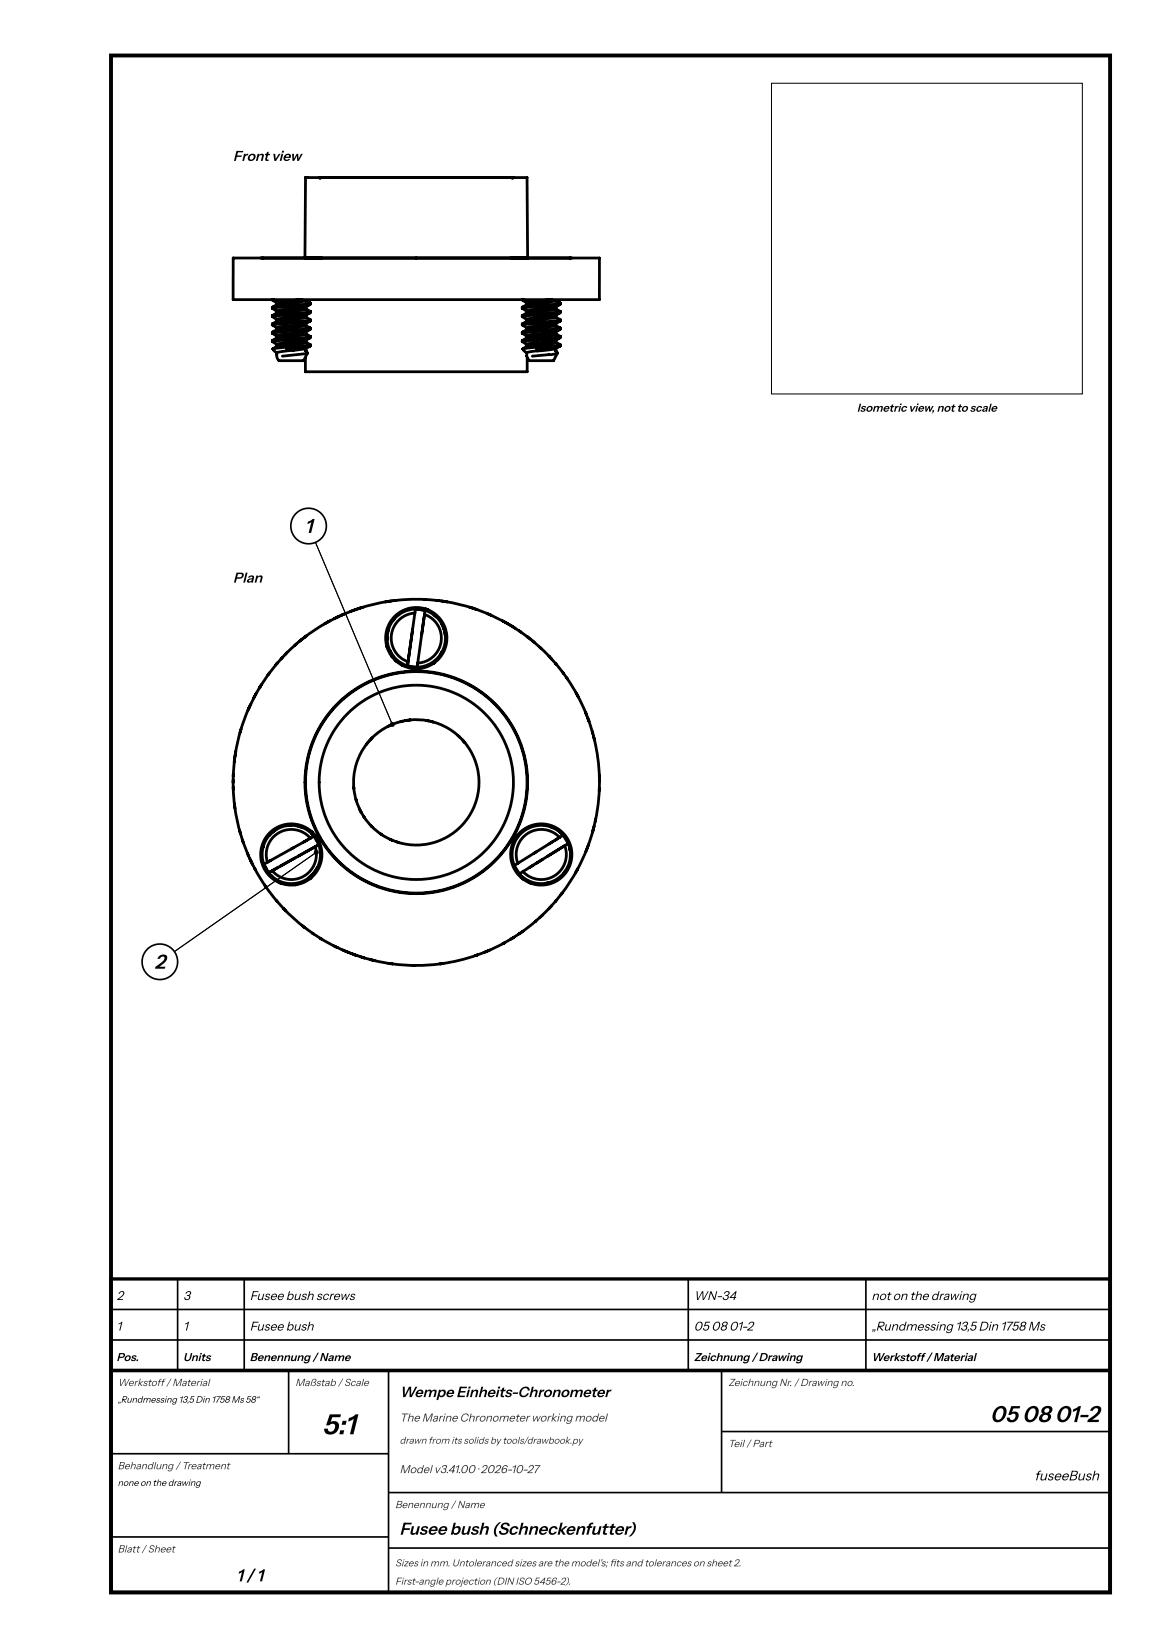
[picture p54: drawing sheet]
<svg xmlns="http://www.w3.org/2000/svg" width="210mm" height="297mm" viewBox="0 0 210 297" stroke-linecap="round" stroke-linejoin="round" font-family="sans-serif">
<defs><g id="words">
<text font-size="5.2" x="58" y="258.5">5:1</text>
<g font-size="4.1">
<text x="178.4" y="256.3">05</text>
<text x="184.2" y="256.3">08</text>
<text x="190" y="256.3">01-2</text>
</g>
<g font-size="3.6">
<text x="54.9" y="96">1</text>
<text x="27.8" y="174.6">2</text>
</g>
<g font-size="3.1">
<text x="72" y="276.6">Fusee bush (Schneckenfutter)</text>
<text x="42.6" y="285">1 / 1</text>
</g>
<text font-size="2.7" x="72" y="251.8">Wempe Einheits-Chronometer</text>
<g font-size="2.6">
<text x="42" y="29">Front view</text>
<text x="42" y="105">Plan</text>
</g>
<text font-size="2.5" x="186.4" y="266.8">fuseeBush</text>
<g font-size="2.3">
<text x="21" y="239.8">1</text>
<text x="21" y="234.3">2</text>
<text x="33" y="239.8">1</text>
<text x="33" y="234.3">3</text>
<text x="45" y="239.8">Fusee bush</text>
<text x="45" y="234.3">Fusee bush screws</text>
<text x="125" y="239.8">05</text>
<text x="125" y="234.3">WN-34</text>
<text x="128.2" y="239.8">08</text>
<text x="131.4" y="239.8">01-2</text>
<text x="157" y="239.8">„Rundmessing 13,5 Din 1758 Ms</text>
<text x="157" y="234.3">not on the drawing</text>
</g>
<g font-size="2.1">
<text x="154.4" y="74.2">Isometric view, not to scale</text>
<text x="21" y="245.3">Pos.</text>
<text x="33" y="245.3">Units</text>
<text x="45" y="245.3">Benennung / Name</text>
<text x="125" y="245.3">Zeichnung / Drawing</text>
<text x="157" y="245.3">Werkstoff / Material</text>
</g>
<g font-size="2.1" fill="#333">
<text x="72" y="256.2">The Marine Chronometer working model</text>
<text x="72" y="265.5">Model v3.41.00 · 2026-10-27</text>
</g>
<g font-size="1.9" fill="#333">
<text x="21.2" y="249.8">Werkstoff / Material</text>
<text x="53.2" y="249.8">Maßstab / Scale</text>
<text x="131.2" y="249.8">Zeichnung Nr. / Drawing no.</text>
<text x="131.2" y="260.8">Teil / Part</text>
<text x="21.2" y="264.8">Behandlung / Treatment</text>
<text x="71.2" y="271.8">Benennung / Name</text>
<text x="21.2" y="279.8">Blatt / Sheet</text>
</g>
<g font-size="1.8" fill="#333">
<text x="72" y="260.2">drawn from its solids by tools/drawbook.py</text>
<text x="71.2" y="282.3">Sizes in mm. Untoleranced sizes are the model's; fts and tolerances on sheet 2.</text>
<text x="71.2" y="285.6">First-angle projection (DIN ISO 5456-2).</text>
<text x="109.8" y="282.3">i</text>
</g>
<g font-size="1.6">
<text x="21.2" y="252.8">„Rundmessing 13,5 Din 1758 Ms 58“</text>
<text x="21.2" y="267.8">none on the drawing</text>
</g>
</g></defs>
<g fill="none" stroke="#000" stroke-width=".5">
<path d="M57.5 32l.2 .2M92.5 32l-.2 .2M42 46.5h66v7.5h-66zM49.1 58.6l.8 .5M49.1 55.4v.2M49.1 56.9v.2M49.1 58.4v.2M49.1 59.9v.2M49.1 57.1l.8 .5M49.1 55.6l.8 .5M49.3 54l-.2 .1 .8 .5M49.9 57.9l-.8 .5"/>
<path d="M49.9 59.4l-.8 .5M49.9 56.4l-.8 .5M49.9 54.9l-.8 .5M54.4 54l-4 .4-.5 .1v.4M54.9 46.5l.1-14.5h40l.1 14.5M55 56.9l-4.6 .5-.5 .1v.4M55 58.4l-4.8 .5-.3 .1v.4M55 59.9l-4.8 .5-.3 .1v.4M55 55.4l-4.8 .5-.3 .1v.4M55 57.1l.1 .1M55 55.6l.1 .1M55 58.6l.1 .1"/>
<path d="M55 54.1l.1 .1M55 58.4h.1M55 59.9h.1M55 55.4h.1M55 56.9h.1M55.1 57.2l-1.1 .2-4.1 .5M55.1 55.7l-1.1 .2-4.1 .5M55.1 58.7l-5.2 .7M55.1 54.2l-1.1 .2-4.1 .5M55.1 57.2l.8 .4M55.1 55.5v.2M55.1 57v.2"/>
<path d="M55.1 58.5v.2M55.1 60v.2M55.1 58.7l.8 .4M55.1 55.7l.8 .4M55.1 54.2l.8 .4M55.8 59.4l-6.7 .7M55.8 56.4l-6.7 .7M55.8 57.9l-6.7 .7M55.8 54.9l-6.7 .7M55.8 57.9l-.8 .5M55.8 54.9l-.8 .5M55.8 59.4l-.8 .5"/>
<path d="M55.8 56.4l-.8 .5M55.8 57.6h.1M55.8 59.1h.1M55.8 56.1h.1M55.8 54.6h.1M55.8 54.8h.1M55.8 57.8h.1M55.8 56.3h.1M55.8 59.3h.1M55.9 57.6l-1.3 .3-5.5 .5M55.9 59.1l-6.8 .8M55.9 56.1l-1.3 .3-5.5 .5"/>
<path d="M55.9 54.6l-1.3 .3-5.5 .5M55.9 54.6v.2M55.9 56.1v.2M55.9 57.6v.2M55.9 59.1v.2M55.9 54.8l-.1 .1M55.9 59.3l-.1 .1M55.9 57.8l-.1 .1M55.9 56.3l-.1 .1M94.1 55.4v.2M94.1 56.9v.2M94.1 58.4v.2"/>
<path d="M94.1 59.9v.2M94.1 55.6l.9 .5M94.1 57.1l.9 .5M94.1 58.6l.9 .5M94.4 54l-.3 .1 .9 .5M94.9 59.4l-.8 .5M94.9 56.4l-.8 .5M94.9 57.9l-.8 .5M94.9 54.9l-.8 .5M99.5 54l-4.1 .4-.5 .1v.4M100.1 58.4l-4.8 .5-.4 .1v.4M100.1 59.9l-4.8 .5-.4 .1v.4"/>
<path d="M100.1 55.4l-4.7 .5-.5 .1v.4M100.1 56.9l-4.8 .5-.4 .1v.4M100.1 54.1v.1M100.1 55.6v.1M100.1 57.1v.1M100.1 58.6v.1M100.1 58.4h.1M100.1 59.9h.1M100.1 56.9h.1M100.1 55.4h.1M100.1 58.7l-5.2 .7M100.1 55.7l-5.2 .7"/>
<path d="M100.1 57.2l-5.2 .7M100.1 54.2l-1.1 .2-4.1 .5M100.1 55.5v.2M100.1 57v.2M100.1 58.5v.2M100.1 60v.2M100.1 54.2l.8 .4M100.1 55.7l.8 .4M100.1 58.7l.8 .4M100.1 57.2l.8 .4M100.9 57.9l-6.8 .7M100.9 54.9l-6.8 .7"/>
<path d="M100.9 56.4l-6.8 .7M100.9 59.4l-6.8 .7M100.9 57.9l-.8 .5M100.9 59.4l-.8 .5M100.9 54.9l-.8 .5M100.9 56.4l-.8 .5M100.9 57.8h.1M100.9 59.3h.1M100.9 54.6h.1M100.9 56.1h.1M100.9 59.1h.1M100.9 54.8h.1"/>
<path d="M100.9 57.6h.1M100.9 56.3h.1M100.9 59.1l-6.8 .8M100.9 54.6l-1.3 .3-5.5 .5M100.9 56.1l-6.8 .8M100.9 57.6l-1.3 .3-5.5 .5M100.9 57.8v.1M100.9 54.6v.2M100.9 56.1v.2M100.9 57.6v.2M100.9 59.1v.2M100.9 54.8v.1"/>
<path d="M100.9 59.3v.1M100.9 56.3v.1M49.1 61.4v.2M49.1 60.1l.8 .5M49.1 61.6l.8 .5M49.2 62.9l.6 .6M49.9 60.9l-.8 .5M49.9 62.4l-.7 .5M52.9 62.5l-3.7 .4M55 64.5v2.5h40v-2.5M55 61.4l-4.8 .5-.3 .1v.4M55 62.9l-5.1 .6v1l.4 .5h4.4l.7-1.4"/>
<path d="M55 60.1l.1 .1M55 61.6l.1 .1M55 63.1l.1 .1M55 61.4h.1M55 62.9h.1M55.1 60.2l-1.1 .2-4.1 .5M55.1 61.7l-1.1 .2-4.1 .5M55.1 61.5v.2M55.1 63v.2M55.1 60.2l.8 .4M55.1 61.7l.8 .4M55.1 63.2l.3 .4"/>
<path d="M55.1 63.2l-.1 .1M55.3 63.6h.1M55.4 63.6l-4.5 .6M55.8 60.9l-6.7 .7M55.8 62.4l-4.2 .4 1.3-.3M55.8 60.9l-.8 .5M55.8 62.4l-.8 .5M55.8 62.3h.1M55.8 60.6h.1M55.8 60.8h.1M55.8 62.1h.1M55.9 60.6l-1.3 .3-5.5 .5"/>
<path d="M55.9 60.6v.2M55.9 62.1v.2M55.9 62.3l-.1 .1M55.9 60.8l-.1 .1M55.9 62.1l-3 .4M94.1 61.4v.2M94.1 61.6l.9 .5M94.1 60.1l.9 .5M94.2 62.9l.7 .6M94.9 60.9l-.8 .5M94.9 62.4l-.7 .5M98 62.5l-3.8 .4"/>
<path d="M100.1 61.4l-4.8 .5-.4 .1v.4M100.1 62.9l-5.2 .6v.7l.4 .8h4.4l.7-1.4M100.1 60.1v.1M100.1 63.1v.1M100.1 61.6v.1M100.1 61.4h.1M100.1 62.9h.1M100.1 60.2l-1.1 .2-4.1 .5M100.1 61.7l-1.1 .2-4.1 .5M100.1 60.2l.8 .4M100.1 61.5v.2M100.1 63v.2"/>
<path d="M100.1 63.2v.1M100.1 63.2l.3 .4M100.1 61.7l.8 .4M100.4 63.6h.1M100.4 63.6l-.7 .3-3.8 .3M100.9 60.9l-6.8 .7M100.9 62.4l-4.3 .4 1.4-.3M100.9 60.9l-.8 .5M100.9 62.4l-.8 .5M100.9 62.1h.1M100.9 62.3h.1M100.9 60.6h.1"/>
<path d="M100.9 60.8h.1M100.9 60.6l-6.8 .8M100.9 60.6v.2M100.9 62.1v.2M100.9 62.1l-2.9 .4M100.9 62.3v.1M100.9 60.8v.1M49.9 119.6l-1.6 2M49.9 119.6l-.3 .3M50 119.4l-.1 .2M50.9 118.4l-.3 .4M51.7 117.7l-1.8 1.9"/>
<path d="M51.7 117.7l-.3 .3M53.4 116l-.3 .3M54.2 115.4l-2.5 2.3M54.2 115.4l-.3 .2M54.9 114.8l-.7 .6M55.3 114.6l-.4 .2M59.3 112l-2.4 1.4-2 1.4M59.4 111.9l-.1 .1M60.8 111.2l-1.5 .8M60.8 111.2l-.6 .3M61.6 110.9l-.8 .3M62.2 110.6l-.6 .3"/>
<path d="M64.8 109.6l-3.2 1.3M65.4 109.4l-.6 .2M69.7 116.5l.8 1.7M69.7 116.5a5.5 5.5 0 0 1 7.2-6.7 5.5 5.5 0 0 1 1.1 9.8M69.7 116.5l.1 .2M69.7 114.9l.2 1.4 .4 1M69.7 114.9l.1 .4M69.8 108.4l-2.1 .4-2.9 .8M69.8 108.4l-.4 .1M69.9 113.7l-.2 1.2M70 113.3l-.1 .4M70.3 117.3a5.2 5.2 0 0 0 3.1 2.7"/>
<path d="M70.3 117.3l.2 .3M70.5 108.3l-.7 .1M70.5 118.2l.7 .8M70.5 118.2l.2 .2M71.1 111.5l-.6 .8-.6 1.4M71.1 111.5l-.3 .3M71.2 119l1.2 .9M71.2 119l.2 .2M71.3 108.2l-.4 .1M72.4 119.9l.2 .1M73.5 119.5l-.1 .5M73.5 119.3l-.1 .7"/>
<path d="M74.7 110.5a4.5 4.5 0 0 0-4.2 3.9 4.5 4.5 0 0 0 3 4.9M74.7 110.5l-1.2 8.8M74.8 109.8a5.2 5.2 0 0 0-3.7 1.7M74.8 109.8l1.5 .2M74.8 109.8l-.1 .7M76.5 110.7a4.5 4.5 0 0 1 3 4.9 4.5 4.5 0 0 1-4.2 3.9l-.2 .7M76.5 110.7l.1-.7 1.6 .8M76.5 110.7l-1.3 9.3M76.5 108h.2M76.7 108a32.9 32.9 0 0 0-6.9 .4M76.7 108l3.5 .4M78 119.6a5.5 5.5 0 0 1-5.6 .3"/>
<path d="M78.2 110.8l.7 .7 .8 1.2M78.2 110.8l.3 .3M78.2 119.5l-.2 .1M78.7 108.2l.4 .1M79.5 108.3l.4 .1M79.5 112.4l.2 .3M79.6 117.5a5.2 5.2 0 0 1-4.5 2.7M79.6 117.5l-.2 .3M79.7 112.7a5.2 5.2 0 0 1-.1 4.8M80.2 108.4l2.9 .6 2.1 .6M80.2 108.4l.4 .1M84.6 109.4l.6 .2"/>
<path d="M85.2 109.6l3.2 1.3M85.2 109.6l.6 .2M87.8 110.6l.6 .3M88.4 110.9l2.3 1.1M90.6 111.9l.1 .1M90.7 112l1.5 .9M92.2 112.9l1.5 .9M92.2 112.9l.6 .3M93.5 113.7l.2 .1M93.7 113.8l1.4 1M93.7 113.8l.2 .1M94.9 114.7l.2 .1"/>
<path d="M95.1 114.8l2.3 1.9 1.5 1.6M95.1 114.8l.5 .4M95.9 115.5l.4 .3M97.2 116.6l.4 .3M98.9 118.3l1.2 1.3M98.9 118.3l.5 .5M100.1 119.6l2.1 2.7M100.1 119.6l.1 .1M42 139.5v.4M42.3 136.9l-.1 .4M42.4 136.1l-.1 .4M42.4 135.8l-.3 3-.1 2.2"/>
<path d="M42.5 135.4l-.1 .4M43.4 131.6l-1 4.2M43.4 131.6l-.2 .4M43.4 131.4v.2M44.9 127.6l-1.5 4M44.9 127.6l-.2 .4M45.1 127l-.2 .6M46 125.3l-.3 .5M46 125.3l-1.1 2.3M46.2 124.9l-.2 .4M46.9 123.8l-.9 1.5M46.9 123.8l-.1 .1"/>
<path d="M47.1 123.4l-.2 .4M48.3 121.6l-1.4 2.2M48.6 121.3l-.3 .3M66.3 133.8a11.3 11.3 0 0 0-2.5 8.3M66.3 133.8l-.3 .4M70.3 130.7l-.4 .2M72.6 130l-.5 .1M73.6 120l1.5 .2M73.9 129.8l1.7-.1 1.6 .2M73.9 129.8a11.3 11.3 0 0 0-7.6 4M73.9 129.8l-.9 .1M76.8 129.9h.4"/>
<path d="M77.2 129.9a11.3 11.3 0 0 1 6.5 3.9M77.6 130l.5 .1M82.5 132.6l.3 .3M83.3 133.3l.3 .4M83.4 133.5l.3 .3M83.7 133.8a11.3 11.3 0 0 1 .7 13.5 11.3 11.3 0 0 1-12.7 4.5M101.3 121.1l.3 .3M102.1 122.1l.1 .2M102.2 122.3l1.8 3M103.8 124.9l.2 .4M104 125.3l1.5 3.1M104 125.3l.2 .3"/>
<path d="M105.5 128.4l.2 .6M105.5 128.4l.6 1.6M105.9 129.4l.2 .6M106.1 130l1 3.3M106.7 131.8l.1 .5M106.9 132.7l.2 .6M107.1 133.3a32.9 32.9 0 0 1 .9 6.8M108 139.7v.4M42 141v.9M42 140.6v.4M42 141.9l.3 3.4M42 141.9v.4"/>
<path d="M42.2 144.9l.1 .4M42.3 145.3a32.8 32.8 0 0 0 2.9 9.9M42.3 145.3v.4M43.2 149.7l.1 .5M43.7 151.4l.1 .4M44.6 153.8l.2 .4M45 154.8l.2 .4M45.2 155.2l.3 .6M45.2 155.2l.8 1.5M45.9 156.6l.1 .1M46 156.7l1.8 3M47.1 155a5.5 5.5 0 0 0 3.2 4.1"/>
<path d="M47.1 155v.2M47.4 152.7l-.2 1.6 .3 1.5M47.5 152.3l-.1 .4M47.5 155.8l.9 1.5M47.7 159.5l.1 .2M47.8 159.7l2.1 2.7M47.8 159.7l.1 .2M48.4 157.3l.4 .4M48.5 150.6l-.8 1.2-.3 .9M48.8 150.3l-.3 .3M48.8 157.7a5.2 5.2 0 0 0 6.8 .6M48.8 157.7l.3 .3"/>
<path d="M49 156.9l-.6 .4M49.4 149.7l-.9 .9M49.4 149.7l-.3 .3M49.8 149.5l-.4 .2M50.1 156.3l-.8 .5M50.3 159.1l1.4 .4h1.5M50.3 159.1l.2 .1M52.3 148.8l-1.5 .2-1.4 .7M52.3 148.8l1.8 .2M52.3 148.8h.2M52.3 148.8h-.2M53.5 159.4l-.3 .1"/>
<path d="M53.7 148.9l.4 .1M54.1 149l1.3 .6 1.2 1.1M54.1 149l.2 .1M55.9 158l-.3 .3M55.9 158.3l-1.2 .8-1.5 .4M55.9 151.1a4.5 4.5 0 0 0-5.6-1 4.5 4.5 0 0 0-2.1 5.3M56.1 158.2l-.2 .1M56.1 149.8l.2 .2M56.3 150a5.5 5.5 0 0 1-.4 8.3M56.3 150a5.5 5.5 0 0 0-6.4-.9 5.5 5.5 0 0 0-2.8 5.9M56.5 157.4l-.9 .9M56.5 157.4l-.3 .3"/>
<path d="M56.6 150.7l-9.1 5.1M56.6 150.7l.7 1.4M56.7 157.1l-.2 .3M56.8 152.6a4.5 4.5 0 0 1-2.1 5.3 4.5 4.5 0 0 1-5.7-1M57.1 156.4l-.2 .4M57.1 156.4l-.6 1M57.7 153.8v.2M57.7 154l-.3-1.8-8.4 4.7M57.7 154l-.2 1.5-.4 .9M57.7 154v.3M63.7 141.9l.1 .2M63.8 142.1l.4 2.2"/>
<path d="M64.1 144.1l.1 .2M64.2 144.3l.8 2M64.7 145.7l.3 .6M65 146.3l.9 1.3 1.1 1.4M66.9 148.8l.1 .2M67 149l1.7 1.4M68.5 150.3l.2 .1M68.7 150.4l2 1M70.3 151.2l.4 .2M70.7 151.4l1 .4M71.5 151.7l.2 .1M92.8 156.2l.8 1.3"/>
<path d="M93.6 157.5a5.2 5.2 0 0 0 5 1.6M94.1 158.3l1.2 .8M94.1 158.3a5.5 5.5 0 0 1 .9-9.2 5.5 5.5 0 0 1 8 4.7 5.5 5.5 0 0 1-7.7 5.3M94.1 158.3l.2 .2M95.3 159.1l.3 .1M99 159l-.4 .1M99.3 149.1h.2M99.5 149.1a5.2 5.2 0 0 0-5.7 1.2 5.2 5.2 0 0 0-1.1 5.7l8.8-5.5M99.5 149.1l1.5 1M99.5 149.1l.1 .1M100.7 149.8l.3 .3M100.8 150.9a4.5 4.5 0 0 0-5.7-.7 4.5 4.5 0 0 0-1.8 5.4"/>
<path d="M101 150.1l.5 .4M101.5 150.5l.7 1.3M101.6 157.2a5.3 5.3 0 0 1-3 1.9M101.6 157.2a5.2 5.2 0 0 0 .8-5.2l-8.8 5.5M101.7 152.4a4.5 4.5 0 0 1-1.8 5.4 4.5 4.5 0 0 1-5.7-.7M101.9 156.9l-.3 .3M104 156.7l-1.5 2.6-1.3 1.8M104 156.7l-.3 .6M104.1 156.6l-.1 .1M105.8 152.8l-1.8 3.9M105.8 152.8l-.2 .6M106 152.2l-.2 .6"/>
<path d="M106.9 149.5l-1.1 3.3M106.9 149.5l-.1 .5M107 148.9l-.1 .6M107.3 147.9l-.1 .2M107.3 147.9l-.4 1.6M107.3 147.6v.3M108 142.1v.4M108 140.1a32.9 32.9 0 0 1-.7 7.8M108 140.4v.4M49.8 162.3l.1 .1M49.9 162.4l1.2 1.3M51.1 163.7l2.1 2.1 1.7 1.4"/>
<path d="M51.1 163.7l.4 .5M54.4 166.8l.5 .4M54.9 167.2l1.4 1M56.3 168.2l.2 .1M56.3 168.2l1.5 .9M57.8 169.1l3 1.7M57.8 169.1l.1 .1M60.2 170.5l.6 .3M60.8 170.8l1.6 .7M61.8 171.2l.6 .3M62.4 171.5l1.6 .6M62.4 171.5l.6 .2"/>
<path d="M63.4 171.9l.6 .2M64 172.1l1.6 .5M64 172.1l.4 .1M65 172.4l.6 .2M65.6 172.6l1.7 .5M66.7 172.9l.6 .2M67.3 173.1l3.4 .6M67.3 173.1h.2M70 173.6l.7 .1M70.7 173.7a32.9 32.9 0 0 0 8.6 0M74.4 174h.4M79.7 173.7h-.4"/>
<path d="M86 172.1a32.9 32.9 0 0 1-6.7 1.6M86 172.1l-.4 .1M87.6 171.5l-.4 .1M87.6 171.5l-1.6 .6M88.2 171.2l-.6 .3M90.7 170l-3.1 1.5M90.7 170l-.1 .1M90.9 169.9l-.2 .1M92.2 169.1l-1.5 .9M92.2 169.1l-.1 .1M92.6 168.9l-.4 .2M93.7 168.2l-.2 .1"/>
<path d="M93.7 168.2l-1.5 .9M94.2 167.8l-.5 .4M96.4 166.1l-2.7 2.1M96.6 166l-.2 .1M97.7 164.9l-1.3 1.2M97.7 164.9l-.5 .5M98.9 163.7l-1.2 1.2M99.4 163.2l-.5 .5M100.1 162.4l-1.2 1.3M100.2 162.3l-.1 .1M101.2 161.1l-1.1 1.3M101.2 161.1l-.2 .2"/>
<path d="M101.3 160.9l-.1 .2"/>
<circle cx="75" cy="141" r="20.1"/>
<circle cx="75" cy="141" r="20"/>
<circle cx="75" cy="141" r="17.5"/>
</g>
<g fill="#000">
<path d="M56.8 97.7l13.9 32.9z"/>
<circle cx="70.7" cy="130.6" r=".45"/>
</g>
<path d="M56.8 97.7l13.9 32.9" fill="none" stroke="#000" stroke-width=".18"/>
<circle cx="55.6" cy="94.8" r="3.2" fill="#fff"/>
<circle cx="55.6" cy="94.8" r="3.2" fill="none" stroke="#000" stroke-width=".3"/>
<g fill="#000">
<path d="M31.4 171.5l25.6-17.9z"/>
<circle cx="57" cy="153.6" r=".45"/>
</g>
<path d="M57 153.6l-25.6 17.9" fill="none" stroke="#000" stroke-width=".18"/>
<circle cx="28.8" cy="173.3" r="3.2" fill="#fff"/>
<g fill="none" stroke="#000" stroke-width=".3">
<path d="M20 236h180M32 230.5v16.5M44 230.5v16.5M124 230.5v16.5M156 230.5v16.5M20 241.5h180M20 247h180M52 247v15M70 247v40M130 247v22M130 258h70M20 262h50"/>
<path d="M20 277h50M70 269h130M70 279h130"/>
<circle cx="28.8" cy="173.3" r="3.2"/>
</g>
<path d="M20 230.5h180v16.5h-180zM20 247h180v40h-180z" fill="none" stroke="#000" stroke-width=".6"/>
<path d="M139 15h56v56h-56z" fill="none" stroke="#000" stroke-width=".18"/>
<path d="M20 10h180v277h-180z" fill="none" stroke="#000" stroke-width=".7" stroke-linecap="butt"/>
<use href="#words"/>
</svg>
